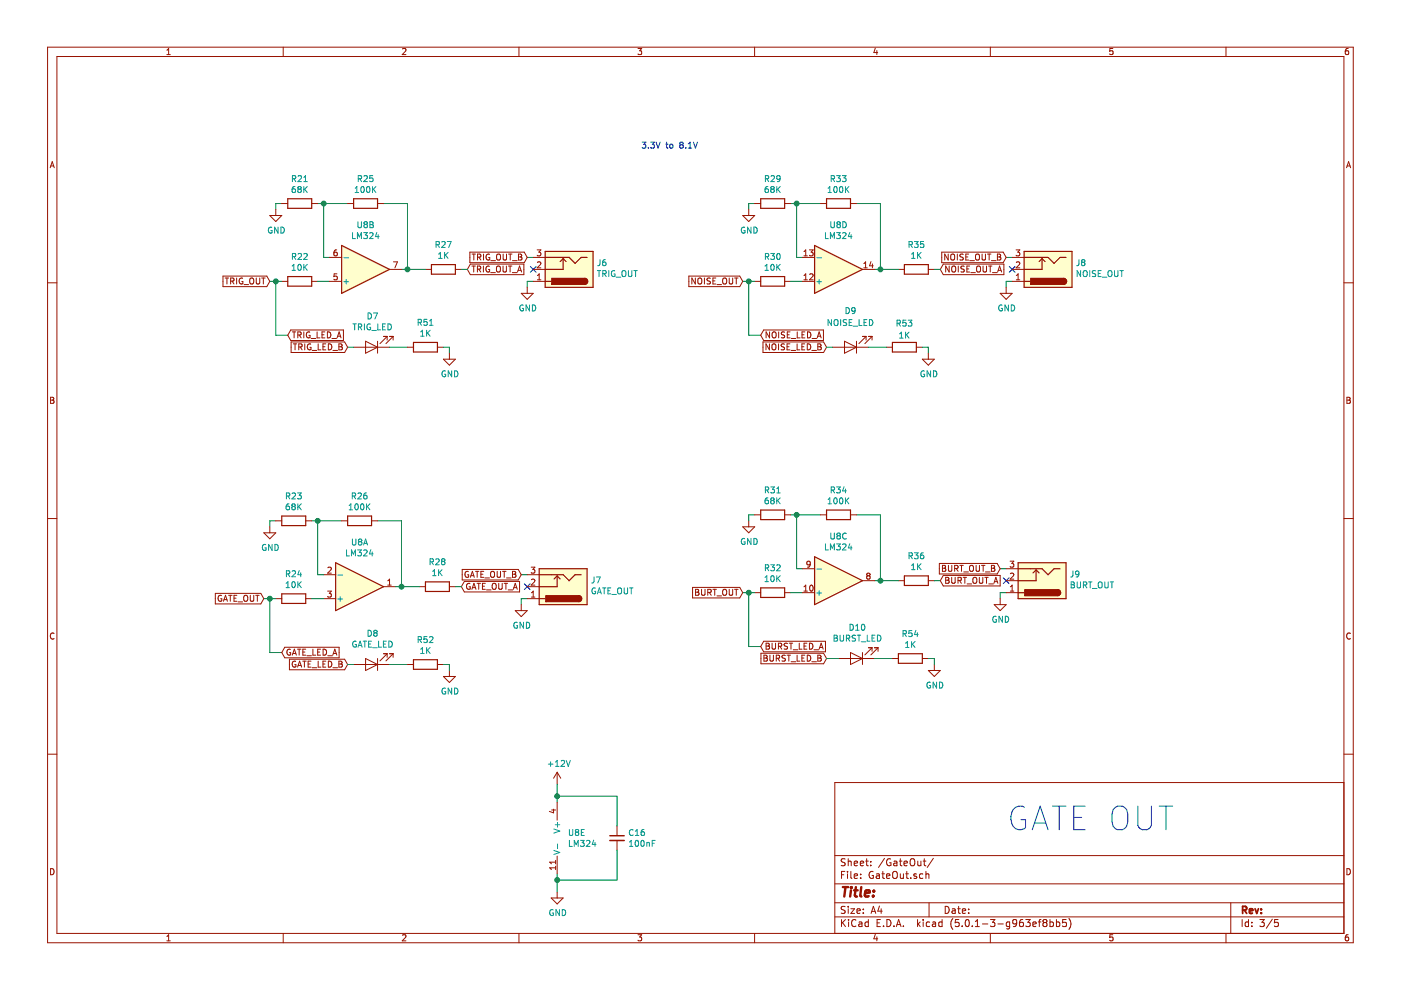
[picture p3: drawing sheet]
<svg xmlns="http://www.w3.org/2000/svg" width="297mm" height="210mm" viewBox="0 0 297 210" stroke-linecap="round" stroke-linejoin="round" font-family="sans-serif">
<g fill="none" stroke="#009300" stroke-width=".21">
<path d="M57.2 59.7h2.5M58.5 59.7v11.4h2.5M59.7 43.2h-1.2v1.2M67.4 43.2h6.3M67.4 59.7h2.5M68.6 43.2v11.4h1.3M81.3 43.2h5.1v13.9M85.1 57.1h5.1M97.8 57.1h1.3M111.8 54.6h1.3M113.1 59.7h-1.3v1.2M157.5 59.7h2.5"/>
<path d="M158.7 59.7v11.4h2.6M160 43.2h-1.3v1.2M167.6 43.2h6.4M167.6 59.7h2.6M168.9 43.2v11.4h1.3M181.6 43.2h5.1v13.9M185.4 57.1h5.1M198.1 57.1h1.3M213.3 54.6h1.3M214.6 59.7h-1.3v1.2M73.7 73.6h1.3M82.6 73.6h3.8"/>
<path d="M94 73.6h1.3v1.3M175.2 73.6h1.3M184.1 73.6h3.8M195.6 73.6h1.2v1.3M58.5 110.4h-1.3v1.3M66.1 110.4h6.3M67.4 110.4v11.5h1.2M80 110.4h5.1v14M160 109.2h-1.3v1.2M167.6 109.2h6.4M168.9 109.2v11.4h1.3M181.6 109.2h5.1v13.9"/>
<path d="M55.9 126.9h2.6M57.2 126.9v11.5h2.5M66.1 126.9h2.5M83.9 124.4h5M96.6 124.4h1.2M110.5 121.9h1.3M111.8 126.9h-1.3v1.3M157.5 125.7h2.5M158.7 125.7v11.4h2.6M167.6 125.7h2.6M175.2 139.6h2.6M185.4 123.1h5.1"/>
<path d="M185.4 139.6h3.8M196.8 139.6h1.3v1.3M198.1 123.1h1.3M212.1 120.6h1.2M213.3 125.7h-1.2v1.2M73.7 140.9h1.3M82.6 140.9h3.8M94 140.9h1.3v1.3M118.1 166.3v3.8M118.1 168.8h12.7v6.4M118.1 185.3v3.8M130.8 180.2v6.4h-12.7"/>
</g>
<g fill="none" stroke="#0327cd" stroke-width=".21">
<path d="M136.2 30.1h.7l-.4 .5 .4 .1v.5l-.2 .2-.5-.1M137.5 31.3v.1M138 30.1h.7l-.4 .5 .4 .1v.6l-.2 .1-.5-.1M139.1 30.1l.4 1.3 .5-1.3M141.2 30.6h.4M141.3 30.1v1.1l.3 .2M142.1 30.6h.3l.3 .2-.2 .6-.4-.1zM144.4 30.7l-.3-.3 .3-.3h.2l.3 .3-.3 .3M144.4 30.7l-.3 .2v.3l.3 .2h.3l.2-.2v-.3l-.3-.2M144.4 30.7h.2M145.4 31.3v.1M145.9 31.4h.8"/>
<path d="M145.9 30.5l.4-.4v1.3M147 30.1l.4 1.3 .5-1.3M217.2 171.2a1.93 1.93 0 0 0-2 0 1.93 1.93 0 0 0-.9 1.9 2.13 2.13 0 0 0 .6 2.2 2.13 2.13 0 0 0 2.3 .4l.2-.3v-1.6h-.9M218.9 175.9l1.6-5 1.7 5M219.3 174.5h2.4M223.1 170.9h2.9M224.6 170.9v5M227.7 173.3h1.6M230.1 170.9h-2.4v5h2.4M236 171.6a1.68 1.68 0 0 1 2.9 0l.2 1v1.6l-.2 1a1.68 1.68 0 0 1-2.9 0l-.2-1v-1.6zM241.2 170.9v4.1l.3 .4a1.61 1.61 0 0 0 2.1 .3l.5-.7v-4.1M245.8 170.9h2.8"/>
<path d="M247.2 170.9v5"/>
</g>
<g fill="none" stroke="#981200" stroke-width=".21">
<path d="M10.1 10h276.8v189.9h-276.8zM12.1 12h272.8v185.9h-272.8zM35.4 11.6h.7M35.4 10.6l.4-.3v1.3M60 10v2M85.3 10.4l.5-.1 .3 .3-.8 1h.8M110 10v2M135.3 10.3h.8l-.5 .5 .4 .1v.5l-.2 .2-.5-.2M160 10v2M185.6 10.2l-.3 .9h.8M185.9 10.7v.9M210 10v2"/>
<path d="M235.9 10.3h-.6v.6l.6-.1v.6l-.1 .2-.5-.2M259.9 10v2M285.9 10.3h-.4l-.2 .3-.1 .7 .3 .3 .4-.2v-.6h-.4l-.3 .2M10.6 35.6l.5-1.3 .4 1.3M10.7 35.2h.7M285.5 35.6l.4-1.3 .5 1.3M285.6 35.2h.6M10.1 60h2M47.3 58.5h9.3l.6 1.2-.6 1.1h-9.3zM47.7 58.9h.8M48.1 58.9v1.3M48.9 59.6l.7-.1v-.4l-.7-.2v1.3"/>
<path d="M49.2 59.6l.4 .6M50.2 58.9v1.3M51.4 59a.57 .57 0 0 0-.7 .6 .57 .57 0 0 0 .8 .5v-.4h-.2M53 59.1l.2-.2 .4 .1a.78 .78 0 0 1-.1 1.2l-.5-.2zM54.3 58.9v1.1l.3 .2h.3l.2-.2v-1.1M55.5 58.9h.7M55.8 58.9v1.3M57.2 45.7h2.5l-1.2 1.3zM58.5 44.4v1.3M59.7 43.2h1.3M59.7 59.7h1.3M66.1 43.2h1.3"/>
<path d="M66.1 59.7h1.3M69.9 59.7h2.5M69.9 54.6h2.5M71.4 53h-.2a.79 .79 0 0 0-.2 1.2h.4l.1-.5-.2-.2h-.3l-.2 .2M71.4 58.1h-.5l-.1 .6 .5-.2 .2 .3v.3l-.2 .2-.5-.1M73.7 43.2h1.3M80 43.2h1.3M82.6 57.1h2.5M83.4 55.5h.9l-.6 1.3M90.2 57.1h1.3M96.6 57.1h1.2M99.6 53.5h11.5l.7 1.1-.7 1.1h-11.5z"/>
<path d="M99.7 56h11.4v2.2h-11.4l-.6-1.1zM100.1 56.4h.7M100.1 53.9h.7M100.4 56.4v1.3M100.5 53.9v1.2M101.2 57.1l.7-.1v-.5l-.7-.1v1.3M101.2 54.5l.7-.1v-.4l-.7-.1v1.2M101.5 57.1l.4 .6M101.5 54.5l.5 .6M102.5 56.4v1.3M102.5 53.9v1.2M103.8 56.5a.59 .59 0 0 0-.8 .6 .59 .59 0 0 0 .8 .5v-.5h-.2"/>
<path d="M103.8 53.9a.57 .57 0 0 0-.8 .6 .57 .57 0 0 0 .8 .5v-.4h-.2M104 57.8h1M104.1 55.3h1M105.3 56.6l.3-.2a.44 .44 0 0 1 .5 .4l-.1 .7-.4 .2-.3-.2zM105.3 54l.3-.1a.44 .44 0 0 1 .5 .4v.7l-.5 .1-.3-.1zM106.7 56.4v1l.2 .3 .4-.1 .1-.2v-1M106.7 53.9v1l.2 .2h.4l.1-.2v-1M107.8 56.4h.7M107.8 53.9h.8M108.2 56.4v1.3M108.2 53.9v1.2M108.6 57.8h1"/>
<path d="M108.7 55.3h.9M109.7 57.7l.5-1.3 .4 1.3M109.9 57.3h.6M109.9 53.9h.5l.2 .2-.2 .4 .3 .2-.2 .4h-.6zM109.9 54.5h.5M113.1 59.7h2.5M113.1 57.1h2.5M113.1 54.6h2.5M113.9 53h.8l-.5 .5 .4 .1 .1 .4-.3 .2-.5-.1M113.9 59.3h.8M113.9 58.4l.4-.3v1.2M113.9 55.6l.5-.1 .3 .4-.8 .9h.8"/>
<path d="M146.1 58.5h10.7l.7 1.2-.7 1.1h-10.7zM147.4 58.9v1.3l-.7-1.3v1.3M148 59.1l.3-.2a.44 .44 0 0 1 .5 .5l-.1 .6-.4 .2-.3-.2zM149.4 58.9v1.3M150.6 59l-.5-.1-.1 .2v.4l.5 .2 .1 .3-.2 .2h-.5M151.2 59.6h.4M151.8 58.9h-.6v1.3h.6M153.3 59.1l.2-.2 .4 .1a.78 .78 0 0 1-.1 1.2l-.5-.2zM154.6 58.9v1.1l.2 .2h.4l.1-.2v-1.1M155.7 58.9h.8M156.1 58.9v1.3M157.5 45.7h2.5l-1.3 1.3z"/>
<path d="M158.7 44.4v1.3M160 43.2h1.3M160 59.7h1.3M166.4 43.2h1.2M166.4 59.7h1.2M170.2 59.7h2.5M170.2 54.6h2.5M170.4 59.3h.8M170.4 54.2h.8M170.4 53.3l.4-.3v1.2M170.4 58.4l.4-.3v1.2M171.6 53h.8l-.4 .5 .3 .1 .1 .4-.3 .2-.5-.1"/>
<path d="M171.7 58.2l.4-.1 .3 .3-.8 .9h.8M174 43.2h1.2M180.3 43.2h1.3M182.9 57.1h2.5M183.1 56.8h.8M183.1 55.9l.4-.4v1.3M184.7 55.5l-.3 .9h.7M185 56v.8M190.5 57.1h1.2M196.8 57.1h1.3M199.7 53.5h13l.6 1.1-.6 1.1h-13zM200 56h12.8v2.2h-12.8l-.6-1.1z"/>
<path d="M201 53.9v1.2l-.7-1.2v1.2M201.2 56.4v1.3l-.7-1.3v1.3M201.6 54l.3-.1a.44 .44 0 0 1 .5 .4v.7l-.5 .1-.3-.1zM201.8 56.6l.3-.2a.45 .45 0 0 1 .5 .4l-.1 .8h-.5a.92 .92 0 0 1-.2-1zM203 53.9v1.2M203.2 56.4v1.3M204.2 53.9h-.4l-.2 .1v.4l.5 .2 .1 .3-.2 .2h-.5M204.4 56.5l-.4-.1-.2 .1v.5l.6 .2v.2l-.2 .3-.5-.1M204.8 54.5h.4M205 57h.4M205.4 53.9h-.6v1.2h.6M205.6 56.4h-.6v1.3h.6"/>
<path d="M205.6 55.3h1M205.8 57.8h1M206.9 54l.2-.1a.44 .44 0 0 1 .6 .4l-.1 .7-.5 .1-.2-.1zM207.1 56.6l.2-.2a.45 .45 0 0 1 .6 .4l-.1 .7-.5 .2-.2-.2zM208.2 53.9v1l.3 .2h.3l.1-.2v-1M208.4 56.4v1l.3 .3 .3-.1 .2-.2v-1M209.4 53.9h.7M209.6 56.4h.7M209.7 53.9v1.2M209.9 56.4v1.3M210.2 55.3h1M210.4 57.8h1"/>
<path d="M211.5 53.9h.4l.3 .2-.3 .4 .3 .2-.1 .4h-.6zM211.5 54.5h.4M211.5 57.7l.4-1.3 .5 1.3M211.6 57.3h.6M214.6 59.7h2.5M214.6 57.1h2.5M214.6 54.6h2.5M215.4 53h.8l-.4 .5 .3 .1 .1 .4-.2 .2-.6-.1M215.5 59.3h.7M215.5 55.6l.5-.1 .2 .4-.8 .9h.8M215.5 58.4l.4-.3v1.2M284.9 60h2"/>
<path d="M51.7 60.3h1M61.6 70h11.2v2.2h-11.2l-.6-1.1zM61.7 72.5h11.4l.6 1.1-.6 1.1h-11.4zM62 70.4h.7M62.2 72.9h.7M62.4 70.4v1.2M62.6 72.9v1.3M63.1 71l.7-.1v-.4l-.7-.1v1.2M63.3 73.6l.7-.1v-.5l-.7-.1v1.3M63.4 71l.5 .6M63.7 73.6l.4 .6M64.4 70.4v1.2"/>
<path d="M64.6 72.9v1.3M65.7 70.4a.59 .59 0 0 0-.8 .6 .59 .59 0 0 0 .8 .6v-.5h-.2M65.9 73a.57 .57 0 0 0-.8 .6 .57 .57 0 0 0 .8 .4v-.4h-.2M66 71.8h1M66.2 74.3h1M67.2 70.4v1.2h.6M67.5 72.9v1.3h.5M68.3 71h.4M68.5 73.5h.4M68.9 70.4h-.6v1.2h.6M69.1 72.9h-.6v1.3h.6M69.4 70.4a.64 .64 0 0 1 .8 .6 .64 .64 0 0 1-.8 .6z"/>
<path d="M69.6 72.9a.64 .64 0 0 1 .8 .6 .64 .64 0 0 1-.8 .7zM70.4 71.8h.9M70.6 74.3h1M71.5 71.6l.4-1.2 .4 1.2M71.6 71.3h.6M71.8 72.9h.5l.2 .3-.2 .3 .3 .2-.1 .4-.7 .1zM71.8 73.5h.5M75 73.6h7.6M77.5 72.3l2.5 1.3-2.5 1.3zM80 72.3v2.6M81.3 71.3h.8M82.1 71.3l-1.5 1.6"/>
<path d="M82.1 71.3v.8M82.6 71.3h.7M83.3 71.3l-1.5 1.6M83.3 71.3v.8M86.4 73.6h1.3M92.7 73.6h1.3M94 76.2h2.6l-1.3 1.2zM95.3 74.9v1.3M110.5 62.2h2.6l-1.3 1.3zM111.8 60.9v1.3M152 60.3h1M161.8 72.5h12.8l.6 1.1-.6 1.1h-12.8z"/>
<path d="M161.9 70h12.7v2.2h-12.7l-.6-1.1zM163.1 72.9v1.3l-.7-1.3v1.3M163.2 70.4v1.2l-.8-1.2v1.2M163.7 73.1l.3-.2a.44 .44 0 0 1 .5 .4v.7l-.5 .2-.3-.2zM163.8 70.5l.2-.1a.45 .45 0 0 1 .6 .4l-.2 .8h-.5a.92 .92 0 0 1-.1-1.1zM165.1 72.9v1.3M165.1 70.4v1.2M166.3 73l-.4-.1-.2 .1v.5l.5 .1 .1 .3-.2 .3-.5-.1M166.4 70.4h-.5l-.2 .1 .1 .4 .5 .3 .1 .2-.3 .2h-.5M166.9 73.5h.4M166.9 71h.4M167.5 72.9h-.6v1.3h.6"/>
<path d="M167.5 70.4h-.6v1.2h.6M167.7 74.3h1M167.8 71.8h.9M169 72.9v1.3h.6M169 70.4v1.2h.6M170 73.5h.4M170 71h.5M170.6 72.9h-.6v1.3h.6M170.7 70.4h-.7v1.2h.7M171.2 72.9a.64 .64 0 0 1 .7 .6 .64 .64 0 0 1-.7 .7zM171.2 70.4a.64 .64 0 0 1 .7 .6 .64 .64 0 0 1-.7 .6zM172.1 74.3h1"/>
<path d="M172.2 71.8h.9M173.3 71.6l.4-1.2 .4 1.2M173.4 71.3h.6M173.4 72.9h.4l.3 .3-.3 .3 .3 .2-.1 .4-.6 .1zM173.4 73.5h.4M176.5 73.6h7.6M179.1 72.3l2.5 1.3-2.5 1.3zM181.6 72.3v2.6M182.9 71.3h.7M183.6 71.3l-1.5 1.6M183.6 71.3v.8M184.1 71.3h.8"/>
<path d="M184.9 71.3l-1.5 1.6M184.9 71.3v.8M187.9 73.6h1.3M194.3 73.6h1.3M195.6 76.2h2.5l-1.3 1.2zM196.8 74.9v1.3M212.1 62.2h2.5l-1.3 1.3zM213.3 60.9v1.3M10.7 84.2h.5l.2 .3-.2 .3 .3 .3-.3 .4h-.5zM10.7 84.8h.5M285.6 84.2h.4l.3 .3-.3 .3 .3 .3-.2 .4h-.5zM285.6 84.8h.4"/>
<path d="M10.1 109.9h2M55.9 113h2.6l-1.3 1.2zM57.2 111.7v1.3M58.5 110.4h1.2M64.8 110.4h1.3M72.4 110.4h1.3M78.8 110.4h1.2M157.5 111.7h2.5l-1.3 1.3zM158.7 110.4v1.3M160 109.2h1.3M166.4 109.2h1.2M171.8 119.5l-.3 .3-.3-.1-.1-.2v-.4l.4-.1 .3 .2-.2 .9-.4 .2"/>
<path d="M174 109.2h1.2M180.3 109.2h1.3M199.2 119.5h12.2l.7 1.1-.7 1.1h-12.2zM199.8 119.9l.6 .1 .1 .2-.2 .3 .2 .2-.1 .4h-.6zM201.1 119.9v1l.2 .2h.4l.1-.2v-1M203.5 119.9h.7M203.9 119.9v1.2M207 119.9v1l.2 .2h.4l.1-.2v-1M208.1 119.9h.7M208.5 119.9v1.2M210.2 119.9h.4l.3 .2-.3 .4 .3 .2-.1 .4h-.6zM214.2 119h.7l-.4 .5 .4 .1v.4l-.2 .3-.5-.2"/>
<path d="M284.9 109.9h2M11.5 134.3a.58 .58 0 0 0-.8 .5 .58 .58 0 0 0 .8 .6M45.7 125.8h9.6l.6 1.1-.6 1.1h-9.6zM46.9 126.3a.59 .59 0 0 0-.7 .6 .59 .59 0 0 0 .7 .5l.1-.4h-.2M47.4 127.5l.4-1.3 .4 1.3M47.5 127.1h.6M48.5 126.2h.7M48.8 126.2v1.3M49.6 126.8h.4M50.2 126.2h-.6v1.3h.6M50.5 127.6h.9M51.7 126.4l.3-.2 .3 .1a.78 .78 0 0 1-.1 1.2l-.5-.2z"/>
<path d="M53.1 126.2v1.1l.2 .2 .4-.1 .1-.1v-1.1M54.2 126.2h.7M54.6 126.2v1.3M58.5 126.9h1.2M60.4 137.2h11.5v2.3h-11.5l-.7-1.1zM61.4 139.8h11.7l.6 1.1-.6 1.1h-11.7zM61.6 137.7a.57 .57 0 0 0-.8 .6 .57 .57 0 0 0 .8 .5v-.4h-.2M62 138.9l.4-1.3 .4 1.3M62.1 138.6h.6M63.1 137.6h.7M63.4 137.6v1.3M64.2 138.3h.4"/>
<path d="M64.8 126.9h1.3M64.8 137.6h-.6v1.3h.6M65.1 139h.9M66.3 137.6v1.3h.7M67.4 138.3h.4M68 137.6h-.6v1.3h.6M68.5 137.6a.64 .64 0 0 1 .7 .7 .64 .64 0 0 1-.7 .6zM68.6 121.9h2.6M68.6 126.9h2.6M69.5 125.3h.8l-.5 .5 .4 .1 .1 .5-.3 .2-.5-.1M69.5 139h1M69.5 120.4l.5-.1 .3 .3-.8 .9h.8"/>
<path d="M70.6 138.9l.4-1.3 .4 1.3M70.7 138.6h.6M77.5 139.6l2.5 1.3-2.5 1.3zM80 139.6v2.6M81.3 124.4h2.6M81.3 138.6h.8M82.1 138.6v.8M82.1 138.6l-1.5 1.5M82.2 124.1h.7M82.2 123.1l.4-.3v1.3M82.6 138.6h.7M83.3 138.6v.8"/>
<path d="M83.3 138.6l-1.5 1.5M88.9 124.4h1.3M95.3 124.4h1.3M98 120.7h11.9l.6 1.2-.6 1.1h-11.9zM98.5 123.3h11.7v2.2h-11.7l-.7-1.1zM99.3 121.2a.59 .59 0 0 0-.7 .6 .59 .59 0 0 0 .7 .6l.1-.5h-.3M99.6 123.8a.57 .57 0 0 0-.7 .5 .57 .57 0 0 0 .8 .5v-.4h-.3M99.7 122.4l.5-1.3 .4 1.3M99.9 122.1h.6M100.1 124.9l.4-1.2 .4 1.2M100.2 124.6h.6M100.8 121.1h.7"/>
<path d="M101.1 123.7h.8M101.2 121.1v1.3M101.5 123.7v1.2M102 121.7h.4M102.3 124.3h.4M102.6 121.1h-.6v1.3h.6M102.8 122.5h1M102.9 123.7h-.6v1.2h.6M103.2 125.1h.9M104.1 121.3l.2-.2a.44 .44 0 0 1 .6 .5l-.1 .6-.5 .2-.2-.2zM104.4 123.9l.2-.2a.45 .45 0 0 1 .6 .4l-.1 .7-.5 .1-.3-.4zM105.4 121.1v1.1l.2 .2h.4l.1-.2v-1.1"/>
<path d="M105.7 123.7v1l.3 .2h.3l.2-.2v-1M106.6 121.1h.7M106.9 123.7h.7M106.9 121.1v1.3M107.3 123.7v1.2M107.4 122.5h1M107.7 125.1h1M108.7 121.1h.4l.2 .3-.2 .3 .3 .3-.1 .4h-.6zM108.7 121.7h.4M108.8 124.9l.4-1.2 .5 1.2M108.9 124.6h.6M109.2 129.5h2.6l-1.3 1.2z"/>
<path d="M110.5 128.2v1.3M111.8 124.4h2.5M111.8 121.9h2.5M111.8 126.9h2.5M112.6 120.3h.8l-.4 .4 .3 .2 .1 .4-.2 .2-.6-.1M112.7 122.9l.5-.1 .2 .3-.8 1h.8M112.7 126.6h.7M112.7 125.7l.4-.4v1.3M146.8 124.5h10l.7 1.2-.7 1.1h-10zM147.5 124.9l.6 .2v.2l-.2 .3 .3 .2-.1 .4h-.6zM147.5 125.6h.4M148.7 124.9v1.1l.3 .2h.4l.1-.2v-1.1"/>
<path d="M150.1 125.6l.6-.1v-.4l-.6-.2v1.3M150.4 125.6l.4 .6M151.2 124.9h.7M151.5 124.9v1.3M152 126.3h1M153.3 125.1l.2-.2 .4 .1a.78 .78 0 0 1-.1 1.2l-.5-.2zM154.6 124.9v1.1l.2 .2h.4l.1-.2v-1.1M155.7 124.9h.8M156.1 124.9v1.3M160 125.7h1.3M161.3 138.5h13.3l.6 1.1-.6 1.1h-13.3zM161.9 136h13.1v2.2h-13.1l-.6-1.1z"/>
<path d="M162 138.9h.4l.3 .3-.3 .3 .3 .2-.1 .4-.6 .1zM162 139.5h.4M162.4 136.4h.5l.2 .2-.2 .4 .3 .2-.2 .4h-.6zM162.4 137h.5M163.2 138.9v1.1l.3 .2 .3-.1 .2-.1v-1.1M163.7 136.4v1l.2 .2h.4l.1-.2v-1M164.6 139.6l.6-.1v-.5l-.6-.1v1.3M164.9 139.6l.4 .6M165 137h.6l.1-.5-.7-.1v1.2M165.3 137l.5 .6M166.4 125.7h1.2M166.5 139l-.5-.1-.2 .3 .1 .3 .6 .2v.4h-.7"/>
<path d="M166.9 138.9h.7M167 136.4h-.5l-.3 .2 .2 .3 .5 .3v.3l-.7 .1M167.2 138.9v1.3M167.3 136.4h.8M167.7 136.4v1.2M168.2 137.8h1M169 138.9v1.3h.6M169.5 136.4v1.2h.5M170 139.5h.4M170.2 125.7h2.5M170.2 120.6h2.5M170.4 125.3h.8"/>
<path d="M170.4 124.4l.4-.3v1.2M170.5 137h.4M170.6 138.9h-.6v1.3h.6M171.1 136.4h-.6v1.2h.6M171.2 138.9a.64 .64 0 0 1 .7 .6 .64 .64 0 0 1-.7 .7zM171.6 136.4a.64 .64 0 0 1 .8 .6 .64 .64 0 0 1-.8 .6zM171.8 124.2l.2-.1a.67 .67 0 0 1 .4 .6 .67 .67 0 0 1-.4 .6l-.3-.5zM172.6 137.8h1M173.4 138.9h.4l.3 .3-.3 .3 .3 .2-.1 .4-.6 .1zM173.4 139.5h.4M173.7 137.6l.4-1.2 .4 1.2M173.8 137.3h.6"/>
<path d="M177.8 139.6h7.6M180.3 138.4l2.6 1.2-2.6 1.3zM182.9 123.1h2.5M182.9 138.4v2.5M184 122.1l-.3-.3 .3-.3h.2l.3 .3-.3 .3M184 122.1l-.3 .2v.3l.3 .2 .4-.1 .1-.1v-.3l-.3-.2M184 122.1h.2M184.1 137.3h.8M184.9 137.3v.8M184.9 137.3l-1.5 1.6M185.4 137.3h.8M186.2 137.3l-1.6 1.6"/>
<path d="M186.2 137.3v.8M189.2 139.6h1.3M190.5 123.1h1.2M195.6 139.6h1.2M196.8 123.1h1.3M199.8 120.5h.5M200 122h12.1v2.2h-12.1l-.6-1.1zM200.5 122.4h.4l.3 .3-.3 .3 .3 .2-.1 .4-.6 .1zM200.5 123h.4M201.8 122.4v1.1l.2 .2 .4-.1 .1-.1v-1.1M202.4 120.5h.6l.1-.2v-.3l-.7-.1v1.2M202.7 120.5l.4 .6"/>
<path d="M203.1 123.1l.6-.1 .1-.5-.7-.1v1.3M203.4 123.1l.4 .6M204.2 122.4h.7M204.3 121.3h1M204.6 122.4v1.3M205 123.8h1M205.6 120l.3-.1a.44 .44 0 0 1 .5 .4l-.1 .7-.4 .1-.3-.1zM206.3 122.6l.3-.2a.44 .44 0 0 1 .5 .4v.7l-.5 .2-.3-.2zM207.6 122.4v1.1l.3 .2 .3-.1 .2-.1v-1.1M208.8 122.4h.7M208.9 121.3h1M209.2 122.4v1.3"/>
<path d="M209.6 123.8h1M210.2 120.5h.4M210.7 123.7l.4-1.3 .5 1.3M210.8 128.2h2.5l-1.2 1.3zM210.9 123.3h.5M212.1 126.9v1.3M213.3 125.7h2.6M213.3 123.1h2.6M213.3 120.6h2.6M214.2 121.6l.5-.1 .2 .4-.7 .9h.7M214.2 125.3h.7M214.2 124.4l.4-.3v1.2"/>
<path d="M286.3 134.3a.58 .58 0 0 0-.8 .5 .58 .58 0 0 0 .8 .6M10.1 159.9h2M62.7 140.3a.59 .59 0 0 0-.8 .5 .59 .59 0 0 0 .8 .6v-.5h-.2M63.1 141.4l.4-1.2 .5 1.2M63.2 141.1h.6M64.2 140.2h.7M64.5 140.2v1.2M65.3 140.8h.5M65.9 140.2h-.6v1.2h.6M66.2 141.6h1M67.5 140.2v1.2h.5M68.5 140.8h.4"/>
<path d="M69.1 140.2h-.6v1.2h.6M69.6 140.2a.64 .64 0 0 1 .8 .6 .64 .64 0 0 1-.8 .6zM70.6 141.6h1M71.8 140.2h.5l.2 .2-.2 .4 .3 .2-.1 .4h-.7zM71.8 140.8h.5M75 140.9h7.6M86.4 140.9h1.3M92.7 140.9h1.3M94 143.4h2.6l-1.3 1.3zM95.3 142.2v1.2M167.7 140.3h1M172.1 140.3h1"/>
<path d="M196.8 142.2h2.6l-1.3 1.2zM198.1 140.9v1.3M284.9 159.9h2M117 171.7h.8M117.4 171.6v.7l-.9-.3M118.1 163.7v2.6M118.1 170.1v3.8M118.1 163.7l-.7 1.3M118.1 163.7l.8 1.3M130.8 175.2v2M130.8 178.2v2M284.9 165.9h-107.9v32"/>
<path d="M10.7 184.2a.65 .65 0 0 1 .8 .6 .65 .65 0 0 1-.8 .7zM35.4 198.5l.4-.3v1.3M35.4 199.5h.7M60 197.9v2M85.3 198.3l.5-.1 .3 .3-.8 1h.8M110 197.9v2M116.9 190.4h2.5l-1.3 1.3zM117.8 182.4v.8M117.8 183.6v.8M117.8 184h-1.3l.4 .4M117.8 182.8h-1.3l.4 .4M118.1 181.5v3.8"/>
<path d="M118.1 189.1v1.3M135.3 198.2h.8l-.5 .5 .4 .1v.6l-.2 .1-.5-.1M160 197.9v2M177 194.4h107.9M177 191.4h107.9M177 187.4h107.9M177 181.4h107.9M178.4 185.5h.5M178.4 195v1.5M178.6 195.6l.7 .9M179.1 184.8h-.7v1.5M179.2 192.2h-.6l-.3 .2 .2 .4 .6 .3v.4l-.2 .2-.6-.1"/>
<path d="M179.2 182.1h-.6l-.3 .2 .2 .4 .6 .3v.4l-.2 .2-.6-.1M179.3 195l-.9 .8M179.7 184.8v.1M179.7 185.3v1M179.8 192.2v.1M179.8 182.1v1.5M179.8 192.7v1M179.8 182.7l.2-.1h.4l.1 1M179.9 195v.1M179.9 195.5v1M180.4 192.7h.8l-.8 1h.8M180.4 184.8v1.3l.2 .2"/>
<path d="M181.1 185.8l.7-.2v-.3h-.5l-.2 .2 .1 .7h.6M181.1 183.1l.7-.2v-.3h-.5l-.2 .2 .1 .7h.6M181.5 195.1a.59 .59 0 0 0-.8 0 .59 .59 0 0 0-.1 .7 .56 .56 0 0 0 .2 .6 .56 .56 0 0 0 .7-.1M181.7 193.2l.7-.2-.1-.2-.4-.1-.2 .2 .1 .7h.5M182.1 195.5h.6l.1 1M182.4 183.1l.7-.2-.1-.3h-.4l-.2 .2 .1 .7h.5M182.5 186.1v.2M182.5 185.3v.2M182.8 195.8l-.5 .1-.3 .2 .3 .4 .5-.1M183 193.5v.2M183 192.8v.1M183.5 182.6h.6"/>
<path d="M183.7 182.1v1.3l.4 .2M184.1 195.5h-.4l-.3 .2 .1 .6 .2 .2 .4-.1M184.1 195v1.5M184.6 183.4v.2M184.6 182.6v.2M184.7 193.7l.5-1.5 .5 1.5M184.8 193.2h.8M184.9 185.6h.3v.5M185.1 184.8a.7 .7 0 0 0-.9 .7 .7 .7 0 0 0 .9 .7M185.2 186.1l-.1 .1M185.6 198.1l-.3 .9h.8M185.8 185.3h.6l.1 1"/>
<path d="M185.9 198.6v.9M186 195.7h.5M186.5 192.1l-.4 1.1h1M186.5 185.6l-.5 .1-.2 .2 .2 .4 .5-.1M186.7 195h-.7v1.5h.7M186.8 192.7v1M187 185.3h.5M187.2 184.8v1.3l.3 .2M187.3 196.3v.2M187.5 182l-1.2 1.9M188 185.8l.7-.2-.1-.3h-.4l-.2 .2v.7h.6M188 195a.76 .76 0 0 1 .9 .7 .76 .76 0 0 1-.9 .8z"/>
<path d="M188.8 182.1a.69 .69 0 0 0-.8 .7 .69 .69 0 0 0 .9 .6v-.5h-.3M189.3 185a.5 .5 0 0 1 .6-.2 .5 .5 0 0 1 .3 .5v.5a.5 .5 0 0 1-.4 .5 .5 .5 0 0 1-.5-.5zM189.5 196.3v.2M189.5 182.6h.6l.1 1M190 196.5l.5-1.5 .5 1.5M190.2 196h.7M190.2 182.9l-.5 .1-.2 .2 .2 .4 .5-.1M190.7 182.6h.5M190.9 185.3l.1 .9 .3 .1 .2-.2M190.9 182.1v1.3l.3 .2M191.5 196.3v.2M191.5 185.3v1"/>
<path d="M191.7 183.1l.7-.2-.1-.3h-.4l-.2 .2v.7h.6M192 185.3h.6M192.3 184.8v1.3l.3 .2M193.1 186.1v.2M193.2 182.1a.5 .5 0 0 1 .5 0 .5 .5 0 0 1 .3 .5v.5a.5 .5 0 0 1-.5 .5 .5 .5 0 0 1-.5-.5v-.5zM194.3 185.3h-.3l-.2 .2v.2l.5 .1v.4h-.5M194.5 195v1.5M194.6 182.6l.1 .9 .3 .1 .2-.2M194.7 195.9l.4 .6M195.1 195.5l-.6 .5M195.2 182.6v1M195.7 185.3h-.5l-.3 .2 .1 .6 .2 .2 .5-.1"/>
<path d="M195.7 195v.1M195.7 195.5v1M195.7 182.6h.6M196 182.1v1.3l.3 .2M196.3 185.4l.2-.1h.4l.1 1M196.3 184.8v1.5M197 191.4v3M197.1 195.5h-.4l-.3 .2v.6l.3 .2 .4-.1M197.7 195.5h.6l.1 1M197.9 182l-1.3 1.9M198.4 195.8l-.7 .3 .2 .4 .5-.1M199.7 195.5h-.4l-.3 .2 .1 .6 .2 .2 .4-.1"/>
<path d="M199.7 195v1.5M200.4 192.2a.75 .75 0 0 1 .8 .7 .75 .75 0 0 1-.8 .8zM201.9 192.8h.6v.9M202 194.8a1.71 1.71 0 0 0 0 2.2M202.5 193l-.5 .1-.2 .2 .2 .4 .5-.1M203 192.7h.6M203.2 192.2v1.3l.4 .2M203.3 195h-.7l-.1 .7 .7-.1 .2 .2-.1 .5-.2 .2-.6-.2M204 196.3v.2M204 193.2l.7-.2v-.2l-.5-.1-.2 .2 .1 .7h.6M204.9 195h.1a.81 .81 0 0 1 .5 .7 .81 .81 0 0 1-.5 .8 .95 .95 0 0 1-.1-1.5zM205.4 193.5v.2"/>
<path d="M205.4 192.8v.1M206.1 196.3v.2M206.8 196.5h.8M206.8 195.4l.4-.4v1.5M208.3 195.9h1.1M210 197.9v2M210 195h.9l-.5 .5 .5 .2v.6l-.3 .2-.6-.2M211.6 195.9h1.1M214.1 195.5h-.5l-.3 .2 .1 .6 .2 .2 .5-.1M214.1 195.5l-.1 1.3-.2 .2-.4-.1M215.6 195.6l-.3 .3-.5-.1v-.7l.5-.1 .3 .2-.1 .9-.2 .3-.5 .1M216.9 195h-.5a1.16 1.16 0 0 0-.1 1.4l.4 .1 .2-.2 .1-.5-.3-.3-.4 .1-.2 .2"/>
<path d="M217.5 195h.9l-.5 .5 .5 .2v.6l-.3 .2-.6-.2M219 196l.7-.2-.1-.3h-.4l-.2 .2 .1 .7h.5M220.1 195.5h.6M220.7 195l-.3 .2v1.3M221.4 195.6l-.3 .3 .1 .4 .2 .2 .5-.1 .1-.2v-.3l-.3-.3M221.4 195.6l-.3-.3 .3-.3h.5l.1 .2-.3 .4M221.4 195.6h.3M222.6 195.5h.4l.4 .2-.1 .6-.3 .2-.4-.1M222.6 195v1.5M224 195.5h.4l.3 .2-.1 .6-.2 .2-.4-.1M224 195v1.5M226 195h-.7v.7l.7-.1 .1 .2-.1 .5-.2 .2-.5-.2"/>
<path d="M226.6 194.8a1.71 1.71 0 0 1 0 2.2M235.9 198.2h-.6v.6l.6-.1v.7l-.1 .1-.5-.1M259.9 197.9v2M260.9 191.4v6.5M263.4 195v1.5M264.7 195.5h-.4l-.3 .2 .1 .7h.6M264.7 195v1.5M265.4 196.3v.2M265.4 195.5v.2M267.1 195h1l-.6 .5 .5 .2v.6l-.2 .2-.7-.2M269.8 194.9l-1.3 1.9M271 195h-.7l-.1 .7 .7-.1 .2 .2-.1 .5-.2 .2-.6-.2"/>
<path d="M285.6 184.2a.65 .65 0 0 1 .7 .6 .65 .65 0 0 1-.7 .7zM285.9 198.2h-.4l-.2 .3-.1 .7 .3 .3 .4-.1v-.7h-.4l-.3 .2"/>
</g>
<g fill="none" stroke="#009596" stroke-width=".21">
<path d="M62 37.9h.6l.1-.5-.7-.2v1.3M62.3 37.9l.4 .6M62.5 39.6h-.2a.79 .79 0 0 0-.1 1.2l.4-.1v-.5l-.4-.2-.3 .3M63.2 37.4l.5-.2 .2 .4-.8 .9h.8M64.4 38.5h.7M64.4 37.6l.4-.4v1.3M64.4 39.6v1.2M65.1 39.6l-.7 .7M75.3 39.9l.4-.3v1.2M76 37.9h.6v-.5l-.6-.2v1.3M76.3 37.9l.4 .6M76.6 39.7l.2-.1a.67 .67 0 0 1 .4 .6 .67 .67 0 0 1-.4 .6l-.3-.5z"/>
<path d="M77.2 37.4l.4-.2 .3 .4-.8 .9h.8M77.8 39.7l.2-.1a.69 .69 0 0 1 .4 .6 .69 .69 0 0 1-.4 .6l-.3-.5zM79 39.6v1.2M79 37.2h-.6v.7l.5-.2 .2 .3v.3l-.2 .2-.5-.1M79.7 39.6l-.7 .7M162.3 37.9h.6v-.5l-.6-.2v1.3M162.6 37.9l.4 .6M162.8 39.6h-.2a.79 .79 0 0 0-.1 1.2l.4-.1v-.5l-.4-.2-.3 .3M163.5 37.4l.4-.2 .3 .4-.8 .9h.8M164.7 39.6v1.2M165.4 37.8l-.2 .2h-.4l-.1-.6 .5-.2 .2 .3-.1 .7-.1 .3h-.4M165.4 39.6l-.7 .7"/>
<path d="M175.6 39.9l.3-.3v1.2M176.2 37.9h.6l.1-.5-.7-.2v1.3M176.5 37.9l.4 .6M176.9 39.7l.2-.1a.67 .67 0 0 1 .4 .6 .67 .67 0 0 1-.4 .6l-.3-.5zM177.4 37.2h.8l-.5 .5 .4 .2v.5l-.2 .1-.5-.1M178.1 39.7l.2-.1a.69 .69 0 0 1 .4 .6 .69 .69 0 0 1-.4 .6l-.3-.5zM178.6 37.2h.8l-.4 .5 .3 .2 .1 .4-.3 .2-.5-.1M179.3 39.6v1.2M180 39.6l-.7 .7M57.6 48.2a.59 .59 0 0 0-.7 .6 .59 .59 0 0 0 .7 .6l.1-.5h-.3M59 48.2v1.2l-.8-1.2v1.2M59.6 48.2a.64 .64 0 0 1 .7 .6 .64 .64 0 0 1-.7 .6z"/>
<path d="M61.9 57.3h.8M61.9 56.4l.4-.3v1.2M62 54.4h.6l.1-.5-.7-.2v1.3M62.3 54.4l.4 .6M63.2 53.9l.5-.2 .2 .4-.8 .9h.8M63.3 56.2l.1-.1a.67 .67 0 0 1 .5 .6 .67 .67 0 0 1-.5 .6l-.3-.5zM63.4 40.1l-.3-.2 .3-.3h.2l.3 .2-.3 .3M63.4 40.1l-.3 .2 .1 .4 .2 .1h.4l.1-.2v-.3l-.3-.2M63.4 40.1h.2M64.4 56.1v1.2M64.4 53.9l.5-.2 .2 .4-.7 .9h.7M64.6 40.1l.5 .7"/>
<path d="M64.6 56.6l.5 .7M65.1 56.1l-.7 .7M72.9 59.7h1M72.9 54.7h1M73.4 59.3v.9M74.7 49.3v1.3h.7M75.3 40.8h.7M75.8 50.6v-1.3l.4 .9 .4-.9v1.3M75.9 47v1.1l.2 .2 .4-.1 .1-.1v-1.1M77.1 49.3h.8l-.4 .5 .3 .1v.6l-.2 .1-.5-.1M77.4 47.6l-.2-.3 .2-.3 .4 .1v.3l-.2 .2M77.4 47.6l-.2 .2v.3l.2 .2 .4-.1 .1-.1-.1-.4-.2-.1"/>
<path d="M77.4 47.6h.2M78.4 49.5l.5-.2 .2 .4-.8 .9h.8M78.4 47h.5l.2 .3-.2 .3 .3 .3-.2 .3-.6 .1zM78.4 47.6h.5M79.2 40.1l.5 .7M79.9 49.3l-.3 .9h.8M80.2 49.8v.8M92.5 51.9l.6-.1v-.5l-.6-.1v1.3M92.8 51.9l.4 .6M93 54.8h.7M93 53.9l.4-.4v1.3M93.7 51.3l.4-.1 .3 .4-.8 .9h.8"/>
<path d="M94.3 53.5v1.3M94.4 54.1l.6 .7M94.8 51.2h.9l-.6 1.3M95 53.5l-.7 .7M126.7 57.4h.7M127 57.4v1.2M127.2 55.1v.9l-.2 .3h-.3M127.8 58h.6l.1-.2v-.3l-.7-.1v1.2M128.1 58l.4 .6M128.4 55.1h-.3a.79 .79 0 0 0-.1 1.2h.4l.1-.5-.3-.3h-.2l-.3 .3M129.1 57.4v1.2M130.3 57.4a.59 .59 0 0 0-.7 .6 .59 .59 0 0 0 .7 .6l.1-.5h-.2"/>
<path d="M130.6 58.8h1M131.9 57.5l.3-.1a.44 .44 0 0 1 .5 .4l-.1 .7-.4 .1-.3-.1zM133.2 57.4v1l.3 .2h.3l.2-.2v-1M134.4 57.4h.7M134.8 57.4v1.2M157.9 48.2a.59 .59 0 0 0-.7 .6 .59 .59 0 0 0 .7 .6l.1-.5h-.3M159.2 48.2v1.2l-.7-1.2v1.2M159.8 48.2a.64 .64 0 0 1 .8 .6 .64 .64 0 0 1-.8 .6zM162.2 57.3h.7M162.2 56.4l.4-.3v1.2M162.3 54.4h.6v-.5l-.6-.2v1.3M162.6 54.4l.4 .6"/>
<path d="M163.4 53.7h.8l-.4 .5 .4 .2v.5l-.3 .1-.5-.1M163.5 56.2l.2-.1a.67 .67 0 0 1 .5 .6 .67 .67 0 0 1-.5 .6l-.3-.5zM163.7 40.1l-.3-.2 .3-.3h.2l.3 .2-.3 .3M163.7 40.1l-.3 .2 .1 .4 .2 .1h.3l.2-.2v-.3l-.3-.2M163.7 40.1h.2M164.7 56.1v1.2M164.8 53.9l.2-.2a.67 .67 0 0 1 .4 .7 .67 .67 0 0 1-.4 .6l-.3-.5zM164.9 40.1l.5 .7M164.9 56.6l.5 .7M165.4 56.1l-.7 .7M173.2 59.7h1M173.2 54.7h1"/>
<path d="M173.7 59.3v.9M175 49.3v1.3h.6M175.6 40.8h.7M176.1 50.6v-1.3l.4 .9 .4-.9v1.3M176.2 47v1.1l.2 .2 .4-.1 .1-.1v-1.1M177.4 49.3h.8l-.5 .5 .4 .1v.6l-.2 .1-.5-.1M177.7 47.6l-.3-.3 .3-.3 .4 .1v.3l-.2 .2M177.7 47.6l-.3 .2v.3l.3 .2 .3-.1 .2-.1-.1-.4-.2-.1M177.7 47.6h.2M178.6 49.5l.5-.2 .3 .4-.8 .9h.8M178.7 47a.64 .64 0 0 1 .7 .6 .64 .64 0 0 1-.7 .7zM179.4 40.1l.6 .7"/>
<path d="M180.2 49.3l-.3 .9h.8M180.4 49.8v.8M192.7 51.9l.6-.1 .1-.5-.7-.1v1.3M193 51.9l.4 .6M193.3 54.8h.7M193.3 53.9l.4-.4v1.3M193.9 51.2h.8l-.5 .5 .4 .1v.5l-.2 .2-.5-.2M194.5 53.5v1.3M194.7 54.1l.6 .7M195.3 53.5l-.8 .7M195.8 51.2h-.6l-.1 .6 .5-.1 .3 .2v.3l-.3 .3-.5-.2M228.8 55.1v.9l-.2 .3h-.3"/>
<path d="M229.1 57.4v1.2l-.7-1.2v1.2M229.5 55.6l-.2 .2v.3l.2 .2h.4l.1-.2v-.3l-.2-.2M229.5 55.6l-.2-.2 .2-.3h.3l.2 .2-.2 .3M229.5 55.6h.3M229.7 57.5l.3-.1h.3a.78 .78 0 0 1-.1 1.2l-.5-.1zM231 57.4v1.2M232.3 57.4h-.5l-.2 .2 .1 .3 .6 .3v.3l-.7 .1M232.8 58h.5M233.5 57.4h-.7v1.2h.7M233.7 58.8h1M235 57.5l.2-.1a.45 .45 0 0 1 .6 .4l-.2 .8h-.5a.92 .92 0 0 1-.1-1.1zM236.3 57.4v1l.3 .2h.3l.1-.2v-1"/>
<path d="M237.4 57.4h.8M237.8 57.4v1.2M74.8 68.7h.8M75.2 68.7v1.2M76 69.3l.6-.1v-.4l-.6-.1v1.2M76.3 69.3l.4 .6M77.3 68.7v1.2M78 66.4a.64 .64 0 0 1 .8 .6 .64 .64 0 0 1-.8 .6zM78.5 68.7a.57 .57 0 0 0-.7 .6 .57 .57 0 0 0 .8 .5v-.4h-.3M78.8 70.1h1M79.2 66.4h.8l-.5 1.2M80.1 68.7v1.2h.6"/>
<path d="M81.1 69.3h.4M81.7 68.7h-.6v1.2h.6M82.3 68.7a.64 .64 0 0 1 .7 .6 .64 .64 0 0 1-.7 .6zM88.7 68.4l.6-.1v-.5l-.6-.1v1.3M89 68.4l.4 .6M89.2 70.4l.4-.4v1.3M89.2 71.3h.7M90.5 70v1.3M90.5 67.7h-.6l-.1 .6 .3-.1 .4 .1v.5l-.2 .2-.5-.2M90.6 70.6l.6 .7M91.1 69h.7M91.1 68.1l.3-.4v1.3"/>
<path d="M91.2 70l-.7 .7M94.4 78.7a.59 .59 0 0 0-.7 .6 .59 .59 0 0 0 .7 .5l.1-.4h-.3M95.8 78.6v1.3l-.8-1.3v1.3M96.4 78.6a.64 .64 0 0 1 .7 .7 .64 .64 0 0 1-.7 .6zM110.9 64.7a.59 .59 0 0 0-.7 .6 .59 .59 0 0 0 .7 .6l.1-.5h-.3M112.3 64.7v1.2l-.8-1.2v1.2M112.9 64.7a.64 .64 0 0 1 .7 .6 .64 .64 0 0 1-.7 .6zM176.3 67.8v1.2l-.7-1.2v1.2M176.9 67.9l.2-.1a.44 .44 0 0 1 .6 .4l-.1 .6-.5 .2-.2-.2zM178.2 67.8v1.2M179.4 65.2a.64 .64 0 0 1 .7 .7 .64 .64 0 0 1-.7 .6zM179.5 67.8h-.5l-.2 .1v.3l.6 .3 .1 .3-.2 .2h-.5"/>
<path d="M180 68.4h.5M180.7 67.8h-.7v1.2h.7M180.9 69.2h.9M181.3 65.8l-.2 .2h-.4l-.1-.2 .1-.5 .4-.1 .2 .3-.2 .9-.4 .1M182.2 67.8v1.2h.6M183.2 68.4h.4M183.8 67.8h-.6v1.2h.6M184.3 67.8a.64 .64 0 0 1 .8 .6 .64 .64 0 0 1-.8 .6zM190.2 68.5h.6l.1-.5-.7-.1v1.3M190.5 68.5l.4 .7M190.7 71.7h.8M190.7 70.8l.4-.4v1.3"/>
<path d="M192 70.4v1.3M192.1 67.9h-.6l-.1 .6 .2-.1 .5 .1v.5l-.2 .2-.5-.2M192.2 71l.5 .7M192.6 67.9h.7l-.4 .5 .4 .1v.4l-.2 .3-.5-.2M192.7 70.4l-.7 .8M196 78.7a.59 .59 0 0 0-.8 .6 .59 .59 0 0 0 .8 .5v-.4h-.2M197.3 78.6v1.3l-.7-1.3v1.3M197.9 78.6a.64 .64 0 0 1 .7 .7 .64 .64 0 0 1-.7 .6zM212.5 64.7a.59 .59 0 0 0-.8 .6 .59 .59 0 0 0 .8 .6v-.5h-.2M213.8 64.7v1.2l-.7-1.2v1.2M214.4 64.7a.64 .64 0 0 1 .7 .6 .64 .64 0 0 1-.7 .6zM56.3 115.5a.59 .59 0 0 0-.7 .6 .59 .59 0 0 0 .7 .5l.1-.4h-.2"/>
<path d="M57.7 115.4v1.3l-.8-1.3v1.3M58.3 115.4a.64 .64 0 0 1 .7 .7 .64 .64 0 0 1-.7 .6zM60.7 105.2l.6-.1 .1-.5-.7-.1v1.3M61 105.2l.4 .6M61.3 106.8h-.3a.79 .79 0 0 0-.1 1.3l.4-.1v-.6l-.4-.1-.2 .3M61.9 104.6l.5-.1 .3 .4-.8 .9h.8M62.1 107.4l-.2-.3 .2-.3h.3l.2 .3-.2 .3M62.1 107.4l-.2 .2v.4l.2 .1 .4-.1 .1-.1v-.3l-.2-.2M62.1 107.4h.3M63.1 104.5h.8l-.5 .5 .4 .1 .1 .5-.3 .2-.5-.1M63.1 106.8v1.3M63.3 107.4l.6 .7"/>
<path d="M63.9 106.8l-.8 .8M73.5 116.6v1.3h.6M74 108.1h.7M74 107.2l.4-.4v1.3M74.5 117.9v-1.3l.4 .9 .5-.9v1.3M74.7 105.2l.6-.1 .1-.5-.7-.1v1.3M74.7 114.3v1l.3 .3 .3-.1 .2-.2v-1M75 105.2l.4 .6M75.4 106.9l.1-.1a.67 .67 0 0 1 .5 .7 .67 .67 0 0 1-.5 .6l-.3-.5zM75.8 116.6h.8l-.4 .5 .4 .1v.5l-.2 .2-.6-.2M75.9 104.6l.5-.1 .2 .4-.8 .9h.8M76.2 114.8l-.2-.2 .2-.3h.3l.2 .2-.2 .3"/>
<path d="M76.2 114.8l-.2 .3v.3l.2 .2 .4-.1 .1-.2v-.2l-.2-.3M76.2 114.8h.3M76.6 106.9l.1-.1a.69 .69 0 0 1 .5 .7 .69 .69 0 0 1-.5 .6l-.3-.5zM77.1 115.6l.4-1.3 .4 1.3M77.1 116.7l.5-.1 .2 .4-.7 .9h.7M77.2 115.2h.6M77.7 106.8v1.3M77.7 104.5l-.4 .1-.2 .5 .1 .6h.5l.1-.1-.1-.5-.3-.1-.3 .2M77.9 107.4l.5 .7M78.4 106.8l-.7 .8M78.6 116.5l-.3 .9h.8M78.9 117v.9"/>
<path d="M91.2 119.1h.6l.1-.5-.7-.1v1.2M91.5 119.1l.4 .6M92.4 118.6l.5-.1 .2 .3-.8 .9h.8M93.9 119l-.3-.2 .3-.3h.2l.2 .2-.2 .3M93.9 119l-.3 .3 .1 .3 .2 .1h.3l.1-.2v-.2l-.2-.3M93.9 119h.2M157.9 114.2a.59 .59 0 0 0-.7 .6 .59 .59 0 0 0 .7 .6l.1-.5h-.3M159.2 114.2v1.2l-.7-1.2v1.2M159.8 114.2a.64 .64 0 0 1 .8 .6 .64 .64 0 0 1-.8 .6zM162.3 103.9h.6v-.5l-.6-.2v1.3M162.6 103.9l.4 .6M162.8 105.6h-.2a.79 .79 0 0 0-.1 1.2l.4-.1v-.5l-.4-.2-.3 .3"/>
<path d="M163.4 103.2h.8l-.4 .5 .4 .2v.5l-.3 .1-.5-.1M163.4 119.7h.8l-.4 .5 .4 .2v.5l-.3 .1-.5-.1M163.7 106.1l-.3 .2 .1 .4 .2 .1h.3l.2-.2v-.3l-.3-.2M163.7 106.1h.2M164 106l-.1 .1M164.1 106v-.3l-.4-.1-.3 .2 .3 .3M164.1 106h-.1M164.7 104.5h.7M164.7 119.9l.5-.2 .2 .4-.8 .9h.8M164.7 105.6v1.2M164.7 103.6l.3-.4v1.3M164.9 106.1l.5 .7"/>
<path d="M165.4 105.6l-.7 .7M175 115.3v1.3h.6M175.6 106.8h.7M175.6 105.9l.3-.3v1.2M176.1 116.6v-1.3l.4 .9 .4-.9v1.3M176.2 113v1.1l.2 .2 .4-.1 .1-.1v-1.1M176.2 103.9h.6l.1-.5-.7-.2v1.3M176.5 103.9l.4 .6M176.9 105.7l.2-.1a.67 .67 0 0 1 .4 .6 .67 .67 0 0 1-.4 .6l-.3-.5zM177.4 115.3h.8l-.5 .5 .4 .1v.6l-.2 .1-.5-.1M177.4 103.2h.8l-.5 .5 .4 .2v.5l-.2 .1-.5-.1M177.7 113.6l-.3 .2v.3l.3 .2 .3-.1 .2-.1-.1-.4-.2-.1"/>
<path d="M177.7 113.6l-.3-.3 .3-.3 .4 .1v.3l-.2 .2M177.7 113.6h.2M178.1 105.7l.2-.1a.69 .69 0 0 1 .4 .6 .69 .69 0 0 1-.4 .6l-.3-.5zM178.6 115.5l.5-.2 .3 .4-.8 .9h.8M179 103.2l-.4 .9h.8M179.3 103.7v.8M179.3 105.6v1.2M179.4 113.1a.56 .56 0 0 0-.8 .6 .56 .56 0 0 0 .8 .5M179.4 106.1l.6 .7M180 105.6l-.7 .7M180.2 115.3l-.3 .9h.8M180.4 115.8v.8"/>
<path d="M192.7 117.9l.6-.1 .1-.5-.7-.1v1.3M193 117.9l.4 .6M193.3 119.9l.4-.4v1.3M193.9 117.2h.8l-.5 .5 .4 .1v.5l-.2 .2-.5-.2M194.5 119.5v1.3M195.3 119.5l-.8 .8M195.8 117.2l-.5 .1-.2 .5 .1 .5 .6 .1 .1-.2-.1-.4-.4-.1-.3 .2M60.7 124.6h.7M60.7 123.7l.3-.4v1.3M60.7 121.7l.6-.1 .1-.5-.7-.1v1.3M61 121.7l.4 .6M61.9 121.1l.5-.1 .3 .4-.8 .9h.8"/>
<path d="M62 123.5l.2-.2a.67 .67 0 0 1 .4 .7 .67 .67 0 0 1-.4 .6l-.3-.5zM63.1 123.3v1.3M63.3 123.9l.6 .7M63.4 121l-.3 .9h.8M63.8 121.4v.9M63.9 123.3l-.8 .8M71.6 121.9h1M71.6 127h1M72.1 126.5v1M75.5 136a.57 .57 0 0 0-.7 .6 .57 .57 0 0 0 .8 .5v-.4h-.3M75.9 137.2l.4-1.3 .5 1.3M76 136.9h.6"/>
<path d="M77 135.9h.7M77.4 135.9v1.3M78 133.6a.64 .64 0 0 1 .8 .7 .64 .64 0 0 1-.8 .6zM78.1 136.5h.5M78.8 135.9h-.7v1.3h.7M79 137.3h1M79.5 134.2l-.3-.3 .3-.3h.2l.3 .3-.3 .3M79.5 134.2l-.3 .2v.3l.3 .2 .3-.1 .2-.1v-.3l-.3-.2M79.5 134.2h.2M80.3 135.9v1.3h.6M81.3 136.5h.4M81.9 135.9h-.6v1.3h.6"/>
<path d="M82.4 135.9a.64 .64 0 0 1 .8 .7 .64 .64 0 0 1-.8 .6zM88.7 135.6h.6v-.5l-.6-.1v1.2M89 135.6l.4 .6M89.2 138.6h.7M89.2 137.6l.4-.3v1.3M90.5 137.3v1.3M90.5 135h-.6l-.1 .6 .3-.1 .4 .1v.5l-.2 .1-.5-.1M90.6 137.8l.6 .8M91.1 135.1l.4-.1 .3 .3-.8 .9h.8M91.2 137.3l-.7 .7M91.7 122.1h.8M91.7 121.1l.4-.3v1.3"/>
<path d="M93 120.8v1.3M93.2 121.3l.5 .8M93.7 120.8l-.7 .7M109.6 132a.59 .59 0 0 0-.7 .6 .59 .59 0 0 0 .7 .5l.1-.4h-.2M111 131.9v1.3l-.7-1.3v1.3M111.6 131.9a.64 .64 0 0 1 .7 .7 .64 .64 0 0 1-.7 .6zM125.9 122.3v.9l-.1 .4h-.3M126.2 124.7a.57 .57 0 0 0-.7 .6 .57 .57 0 0 0 .8 .5v-.4h-.3M126.4 122.3h.9l-.6 1.3M126.7 125.9l.4-1.3 .4 1.3M126.8 125.6h.6M127.7 124.6h.8"/>
<path d="M128.1 124.6v1.3M128.9 125.3h.4M129.5 124.6h-.6v1.3h.6M129.7 126h1M131 124.8l.3-.2a.44 .44 0 0 1 .5 .5l-.1 .6-.4 .2-.3-.2zM132.3 124.6v1.1l.3 .2h.2l.3-.2v-1.1M133.5 124.6h.7M133.8 124.6v1.3M162.2 123.3h.7M162.2 122.4l.4-.3v1.2M162.3 120.4h.6v-.5l-.6-.2v1.3M162.6 120.4l.4 .6"/>
<path d="M163.5 122.2l.2-.1a.67 .67 0 0 1 .5 .6 .67 .67 0 0 1-.5 .6l-.3-.5zM164.7 122.1v1.2M164.9 122.6l.5 .7M165.4 122.1l-.7 .7M173.2 125.7h1M173.2 120.7h1M173.7 125.3v.9M176.8 134.7h.5l.2 .2-.2 .4 .3 .2-.2 .4h-.6zM176.8 135.3h.5M178.1 134.7v1l.3 .2h.2l.3-.2v-1M179.5 135.3h.6v-.5l-.6-.1v1.2M179.8 135.3l.4 .6"/>
<path d="M180.2 132.4a.64 .64 0 0 1 .7 .6 .64 .64 0 0 1-.7 .6zM181.4 134.7h-.5l-.2 .2 .1 .3 .5 .3v.3l-.1 .1h-.5M181.4 133.6h.8M181.4 132.7l.4-.3v1.2M181.7 134.7h.8M182.1 134.7v1.2M182.6 136.1h1M182.8 132.5l.1-.1a.67 .67 0 0 1 .5 .6 .67 .67 0 0 1-.5 .6l-.3-.5zM183.9 134.7v1.2h.6M184.9 135.3h.4M185.5 134.7h-.6v1.2h.6M186 134.7a.64 .64 0 0 1 .8 .6 .64 .64 0 0 1-.8 .6z"/>
<path d="M191.5 134.4l.6-.1v-.5l-.6-.1v1.3M191.8 134.4l.4 .6M192 137.3h.7M192 136.4l.4-.4v1.3M193.3 120.8h.7M193.3 136v1.3M193.3 133.7h-.6v.6l.2-.1 .4 .1v.5l-.2 .2-.4-.2M193.4 136.6l.6 .7M194 136l-.7 .8M194.2 133.7l-.3 .8h.8M194.5 134.1v.9M194.7 120.1l.6 .7"/>
<path d="M211.2 130.7a.59 .59 0 0 0-.7 .6 .59 .59 0 0 0 .7 .6l.1-.5h-.3M212.5 130.7v1.2l-.7-1.2v1.2M213.1 130.7a.64 .64 0 0 1 .8 .6 .64 .64 0 0 1-.8 .6zM227.1 123.4l.6 .1v.4l-.2 .1 .3 .2-.1 .4h-.6zM227.1 124h.4M227.5 121.1v.9l-.2 .3h-.3M228.4 123.4v1l.2 .2h.4l.1-.2v-1M228.8 121.6l-.3 .3-.4-.1-.1-.2 .1-.4 .4-.1 .3 .2-.2 .9-.5 .1M229.7 124h.6l.1-.2v-.3l-.7-.1v1.2M230 124l.4 .6M230.8 123.4h.7M231.1 123.4v1.2"/>
<path d="M231.6 124.8h1M232.9 123.6l.3-.2a.44 .44 0 0 1 .5 .4l-.1 .7-.4 .1-.3-.1zM234.2 123.4v1l.3 .2h.2l.3-.2v-1M235.4 123.4h.7M235.7 123.4v1.2M94.4 146a.59 .59 0 0 0-.7 .5 .59 .59 0 0 0 .7 .6l.1-.5h-.3M95.8 145.9v1.3l-.8-1.3v1.3M96.4 145.9a.64 .64 0 0 1 .7 .6 .64 .64 0 0 1-.7 .7zM197.2 144.7a.59 .59 0 0 0-.7 .6 .59 .59 0 0 0 .7 .5l.1-.4h-.2M198.6 144.6v1.3l-.8-1.3v1.3M199.2 144.6a.64 .64 0 0 1 .7 .7 .64 .64 0 0 1-.7 .6zM116.2 162h1"/>
<path d="M116.7 161.5v1M117.4 175.8l1.3 .4-1.3 .4M117.7 174.9h1M117.8 162.5h.7M117.8 161.6l.3-.4v1.3M118.2 174.4v1M118.2 178.9v1M119 161.4l.5-.2 .2 .4-.8 .9h.8M120.1 161.2l.4 1.3 .4-1.3M120.7 175.9v1l.2 .2h.4l.1-.2v-1M120.7 178.2v1.3h.6M121.8 179.5v-1.3l.4 .9 .4-.9v1.3"/>
<path d="M122.2 176.4l-.2 .3v.2l.2 .2h.4l.1-.2-.1-.4-.1-.1M122.2 176.4l-.2-.2 .2-.3 .4 .1v.3l-.1 .1M122.2 176.4h.3M123.1 178.2h.8l-.5 .5 .4 .1v.5l-.2 .2-.5-.2M123.3 176.5h.4M123.9 175.9h-.6v1.2h.6M124.3 178.3l.5-.1 .3 .3-.8 1h.8M125.9 178.1l-.3 .9h.8M126.1 178.6v.9M133.5 178.5l.3-.3v1.3M133.5 179.5h.7M134.2 176a.56 .56 0 0 0-.8 .5 .56 .56 0 0 0 .8 .5"/>
<path d="M134.7 177.1h.7M134.7 176.2l.4-.3v1.2M134.8 178.3l.2-.1a.67 .67 0 0 1 .4 .6 .67 .67 0 0 1-.4 .7l-.3-.5zM136 178.3l.2-.1a.69 .69 0 0 1 .4 .6 .69 .69 0 0 1-.4 .7l-.3-.5zM136.5 175.9l-.4 .1-.2 .4 .1 .6 .5 .1 .2-.2-.2-.5h-.3l-.3 .2M137.1 178.6v.9M137.1 178.7h.5l.1 .8M138.3 178.8h.4M138.9 178.2h-.6v1.3M117.3 192.9a.59 .59 0 0 0-.8 .6 .59 .59 0 0 0 .8 .6v-.5h-.2M117.4 180.3l1.3 .4-1.3 .5M118.6 192.9v1.2l-.7-1.2v1.2"/>
<path d="M119.2 192.9a.64 .64 0 0 1 .7 .6 .64 .64 0 0 1-.7 .6z"/>
</g>
<g fill="none" stroke="#981200" stroke-width=".25">
<path d="M61 42.1h5.1v2.1h-5.1zM61 58.6h5.1v2.1h-5.1zM72.4 52l10.2 5.1-10.2 5.1zM75 42.1h5v2.1h-5zM91.5 56.1h5.1v2h-5.1zM115.6 53.3h10.1v7.6h-10.1zM115.6 59.7h1.3M115.6 54.6h5.1l1.2 1.2 1.3-1.2h1.3M119.4 54.8l-.6 .7M119.4 54.8v2.3h-3.8M119.4 54.8l.6 .7M124 59a.63 .63 0 0 1 .6 .7 .63 .63 0 0 1-.6 .6"/>
<path d="M161.3 42.1h5.1v2.1h-5.1zM161.3 58.6h5.1v2.1h-5.1zM172.7 52l10.2 5.1-10.2 5.1zM175.2 42.1h5.1v2.1h-5.1zM191.7 56.1h5.1v2h-5.1zM217.1 53.3h10.2v7.6h-10.2zM217.1 59.7h1.3M217.1 54.6h5.1l1.3 1.2 1.2-1.2h1.3M220.9 54.8v2.3h-3.8M220.9 54.8l-.6 .7M220.9 54.8l.7 .7M225.5 59a.63 .63 0 0 1 .6 .7 .63 .63 0 0 1-.6 .6"/>
<path d="M87.7 72.6h5v2h-5zM189.2 72.6h5.1v2h-5.1zM59.7 109.4h5.1v2h-5.1zM71.2 119.3l10.1 5.1-10.1 5.1zM73.7 109.4h5.1v2h-5.1zM161.3 108.1h5.1v2.1h-5.1zM172.7 118l10.2 5.1-10.2 5.1zM175.2 108.1h5.1v2.1h-5.1zM215.9 119.3h10.1v7.6h-10.1zM59.7 125.9h5.1v2h-5.1zM87.7 139.9h5v2h-5zM90.2 123.4h5.1v2h-5.1z"/>
<path d="M114.3 120.6h10.2v7.6h-10.2zM114.3 126.9h1.3M114.3 121.9h5.1l1.3 1.2 1.2-1.2h1.3M118.1 122.1l-.6 .6M118.1 122.1v2.3h-3.8M118.1 122.1l.7 .6M122.7 126.3a.63 .63 0 0 1 .6 .6 .63 .63 0 0 1-.6 .7M161.3 124.6h5.1v2.1h-5.1zM190.5 138.6h5.1v2h-5.1zM191.7 122.1h5.1v2h-5.1zM215.9 120.6h5l1.3 1.3 1.3-1.3h1.2M215.9 125.7h1.2"/>
<path d="M219.7 120.8l-.7 .7M219.7 120.8v2.3h-3.8M219.7 120.8l.6 .7M224.2 125a.63 .63 0 0 1 .7 .7 .63 .63 0 0 1-.7 .6"/>
</g>
<path d="M112.4 56.5l1.3 1.2M113.7 56.5l-1.3 1.2M214 56.5l1.2 1.2M215.2 56.5l-1.2 1.2M111.2 123.8l1.2 1.2M112.4 123.8l-1.2 1.2M212.7 122.5l1.2 1.2M213.9 122.5l-1.2 1.2" fill="none" stroke="#011996" stroke-width=".21"/>
<g fill="#fffecd" stroke="#fffecd" stroke-width=".25">
<path d="M71.2 119.3l10.1 5.1-10.1 5.1z"/>
<path d="M72.4 52l10.2 5.1-10.2 5.1z"/>
<path d="M172.7 118l10.2 5.1-10.2 5.1z"/>
<path d="M172.7 52l10.2 5.1-10.2 5.1z"/>
<path d="M115.6 53.3h10.1v7.6h-10.1z" fill-rule="evenodd"/>
<path d="M114.3 120.6h10.2v7.6h-10.2z" fill-rule="evenodd"/>
<path d="M217.1 53.3h10.2v7.6h-10.2z" fill-rule="evenodd"/>
<path d="M215.9 119.3h10.1v7.6h-10.1z" fill-rule="evenodd"/>
</g>
<g fill="#981200" stroke="#981200" stroke-width=".21">
<path d="M124 59a.63 .63 0 0 1 .6 .7 .63 .63 0 0 1-.6 .6z" fill-rule="evenodd"/>
<path d="M122.7 126.3a.63 .63 0 0 1 .6 .6 .63 .63 0 0 1-.6 .7z" fill-rule="evenodd"/>
<path d="M225.5 59a.63 .63 0 0 1 .6 .7 .63 .63 0 0 1-.6 .6z" fill-rule="evenodd"/>
<path d="M224.2 125a.63 .63 0 0 1 .7 .7 .63 .63 0 0 1-.7 .6z" fill-rule="evenodd"/>
</g>
<g fill="#981200" stroke="#981200" stroke-width=".25">
<path d="M117 59h7v1.3h-7z" fill-rule="evenodd"/>
<path d="M115.7 126.3h7v1.3h-7z" fill-rule="evenodd"/>
<path d="M218.5 59h7v1.3h-7z" fill-rule="evenodd"/>
<path d="M217.3 125h6.9v1.3h-6.9z" fill-rule="evenodd"/>
</g>
<path d="M129.3 178.2h3" fill="none" stroke="#981200" stroke-width=".33"/>
<path d="M129.3 177.2h3" fill="none" stroke="#981200" stroke-width=".3"/>
<g fill="#009300" stroke="#009300" stroke-width=".21">
<circle cx="86.4" cy="57.1" r=".51"/>
<circle cx="68.6" cy="43.2" r=".51"/>
<circle cx="85.1" cy="124.4" r=".51"/>
<circle cx="67.4" cy="110.4" r=".51"/>
<circle cx="186.7" cy="57.1" r=".51"/>
<circle cx="168.9" cy="43.2" r=".51"/>
<circle cx="186.7" cy="123.1" r=".51"/>
<circle cx="168.9" cy="109.2" r=".51"/>
<circle cx="158.7" cy="59.7" r=".51"/>
<circle cx="58.5" cy="59.7" r=".51"/>
<circle cx="57.2" cy="126.9" r=".51"/>
<circle cx="158.7" cy="125.7" r=".51"/>
<circle cx="118.1" cy="168.8" r=".51"/>
<circle cx="118.1" cy="186.6" r=".51"/>
</g>
<path d="M263.5 193l.7-.1 .1-.2-.1-.4-.2-.1h-.5v1.5M263.8 193l.5 .7M264.9 193.2l.7-.2-.1-.2-.4-.1-.2 .2 .1 .7h.5M266.1 192.7l.4 1 .3-1M267.4 193.5v.2M267.4 192.8v.1" fill="none" stroke="#981200" stroke-width=".38"/>
<path d="M178.7 188.1h1.1M179.3 188.1l-.3 2M180.4 188.8l-.2 1.3M180.5 188.1v.2M180.5 188.1l.1 .1-.1 .1M181.1 188.8h.7M181.5 188.1l-.3 1.7 .1 .2 .4 .1M182.6 188.1l-.2 1.7 .2 .3M183.4 189.4l1-.2-.1-.4h-.5l-.4 .2v1h.8M185.1 189.9v.2M185.3 188.8l.1 .1-.2 .1M185.3 188.8l-.1 .2" fill="none" stroke="#981200" stroke-width=".51"/>
</svg>
